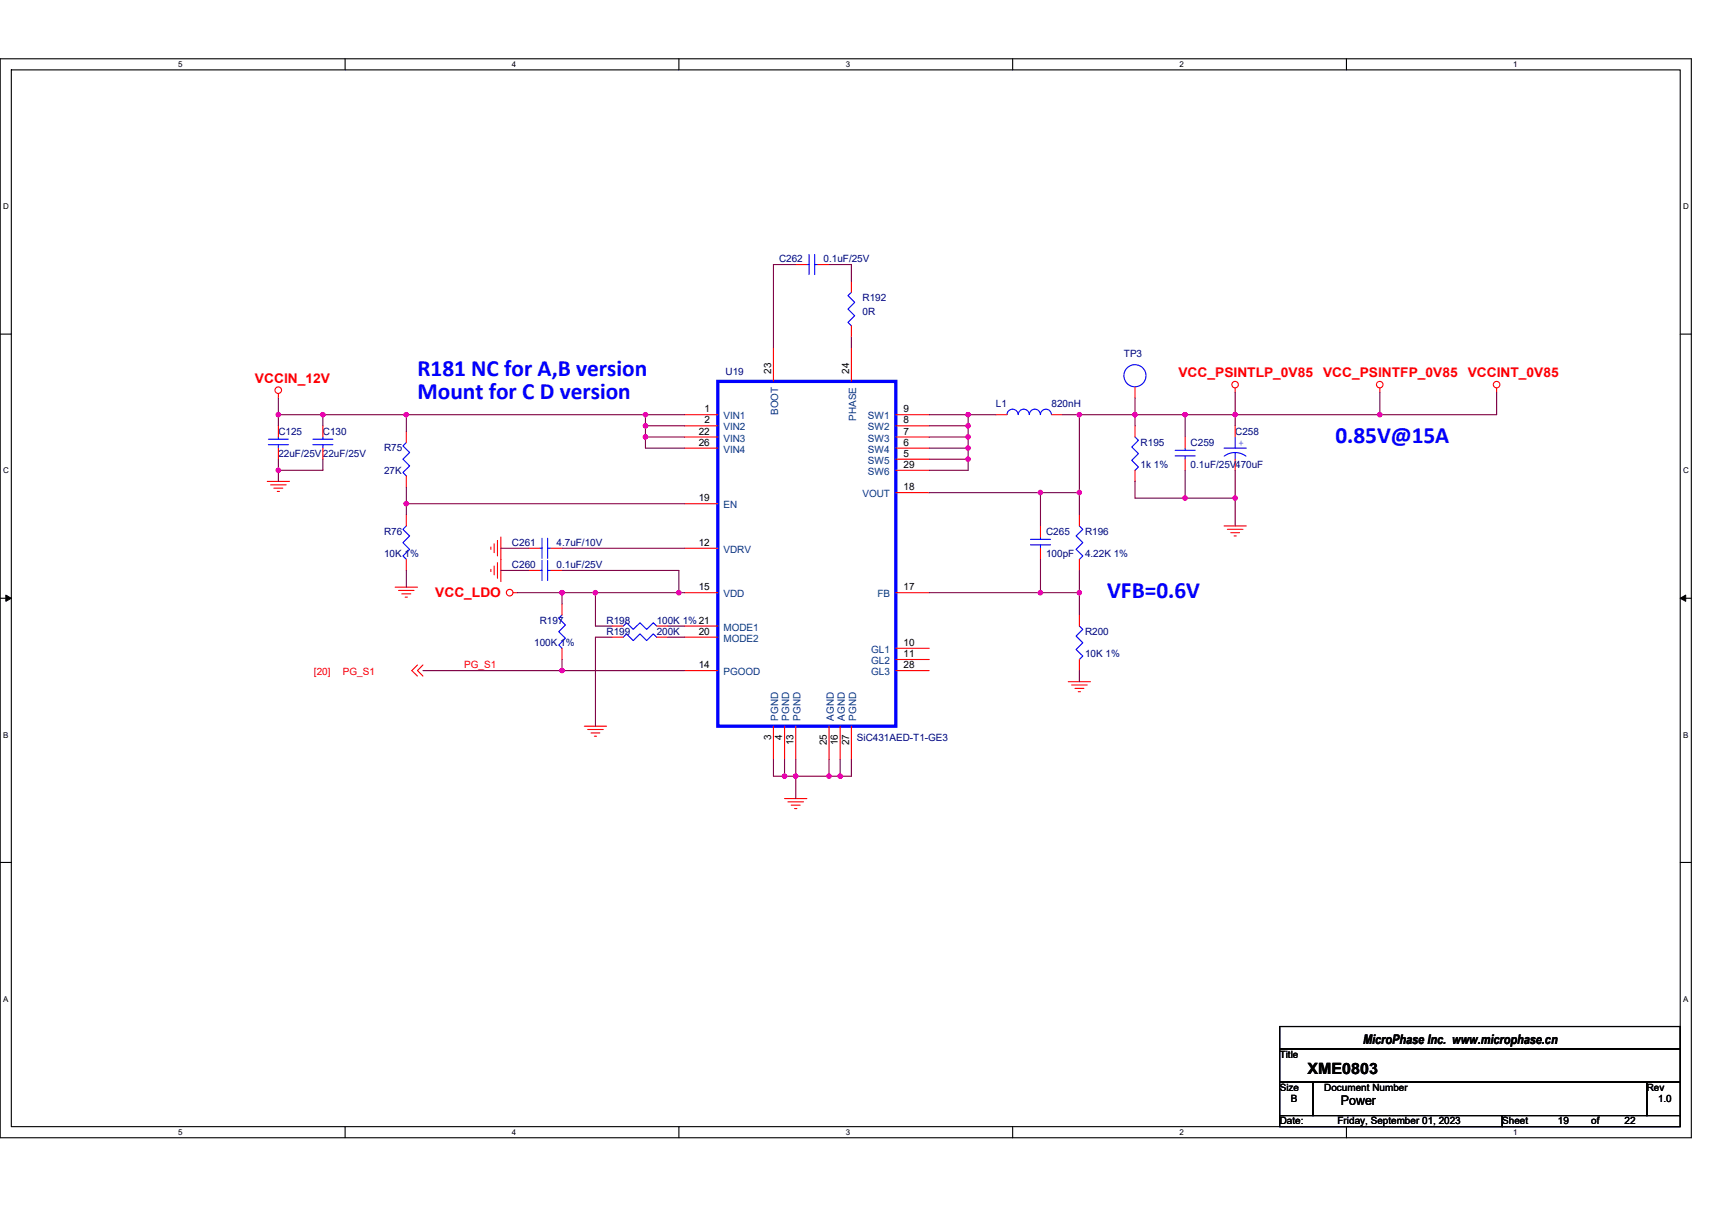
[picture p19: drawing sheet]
<svg xmlns="http://www.w3.org/2000/svg" width="297mm" height="210mm" viewBox="0 0 297 210" stroke-linecap="round" stroke-linejoin="round" font-family="sans-serif">
<defs><g id="words">
<g font-size="4" fill="#00f">
<text x="72.4" y="65.2">R181 NC for A,B version</text>
<text x="72.4" y="69.3">Mount for C D version</text>
<text x="231.7" y="76.8">0.85V@15A</text>
<text x="192.1" y="103.8">VFB=0.6V</text>
</g>
<text font-size="2.7" x="226.9" y="186.4">XME0803</text>
<g font-size="2.3" fill="#f00">
<text x="204.5" y="65.4">VCC_PSINTLP_0V85</text>
<text x="229.5" y="65.4">VCC_PSINTFP_0V85</text>
<text x="254.7" y="65.4">VCCINT_0V85</text>
<text x="44.2" y="66.4">VCCIN_12V</text>
<text x="75.5" y="103.7">VCC_LDO</text>
</g>
<g font-size="2.3">
<text x="236.5" y="181.1">MicroPhase Inc. www.microphase.cn</text>
<text x="232.6" y="191.8">Power</text>
</g>
<g font-size="1.7" fill="#000080">
<text x="135.2" y="45.5">C262</text>
<text x="142.9" y="45.5">0.1uF/25V</text>
<text x="149.6" y="52.3">R192</text>
<text x="149.6" y="54.6">0R</text>
<text x="125.9" y="65">U19</text>
<text x="195" y="61.9">TP3</text>
<text x="172.8" y="70.6">L1</text>
<text x="182.5" y="70.6">820nH</text>
<text x="48.3" y="75.4">C125</text>
<text x="56" y="75.4">C130</text>
<text x="197.9" y="77.4">R195</text>
<text x="206.6" y="77.4">C259</text>
<text x="214.3" y="75.4">C258</text>
<text x="48.3" y="79.3">22uF/25V22uF/25V</text>
<text x="66.6" y="78.3">R75</text>
<text x="66.6" y="82.2">27K</text>
<text x="197.9" y="81.2">1k 1%</text>
<text x="206.6" y="81.2">0.1uF/25V470uF</text>
<text x="66.6" y="92.8">R76</text>
<text x="88.8" y="94.7">C261</text>
<text x="96.6" y="94.7">4.7uF/10V</text>
<text x="181.5" y="92.8">C265</text>
<text x="188.3" y="92.8">R196</text>
<text x="66.6" y="96.7">10K 1%</text>
<text x="88.8" y="98.6">C260</text>
<text x="96.6" y="98.6">0.1uF/25V</text>
<text x="181.5" y="96.7">100pF</text>
<text x="188.3" y="96.7">4.22K 1%</text>
<text x="92.7" y="112.1">100K 1%</text>
<text x="93.7" y="108.3">R197</text>
<text x="105.2" y="108.3">R198</text>
<text x="105.2" y="110.2">R199</text>
<text x="113.9" y="108.3">100K 1% 21</text>
<text x="113.9" y="110.2">200K</text>
<text x="188.3" y="110.2">R200</text>
<text x="188.3" y="114">10K 1%</text>
<text x="148.7" y="128.5">SiC431AED-T1-GE3</text>
</g>
<g font-size="1.7">
<text x="133.8" y="64.8" transform="rotate(-90 133.8 64.8)">23</text>
<text x="147.3" y="64.8" transform="rotate(-90 147.3 64.8)">24</text>
<text x="122.2" y="71.6">1</text>
<text x="156.8" y="71.6">9</text>
<text x="121.2" y="75.4">22</text>
<text x="121.2" y="77.4">26</text>
<text x="122.2" y="73.5">2</text>
<text x="156.8" y="77.4">6</text>
<text x="156.8" y="75.4">7</text>
<text x="156.8" y="73.5">8</text>
<text x="156.8" y="79.3">5</text>
<text x="156.8" y="81.2">29</text>
<text x="121.2" y="87">19</text>
<text x="156.8" y="85.1">18</text>
<text x="121.2" y="94.7">12</text>
<text x="121.2" y="102.4">15</text>
<text x="156.8" y="102.4">17</text>
<text x="121.2" y="110.2">20</text>
<text x="156.8" y="112.1">10</text>
<text x="121.2" y="116">14</text>
<text x="156.8" y="114">11</text>
<text x="156.8" y="116">28</text>
<text x="133.8" y="128.3" transform="rotate(-90 133.8 128.3)">3</text>
<text x="135.7" y="128.3" transform="rotate(-90 135.7 128.3)">4</text>
<text x="137.7" y="129.3" transform="rotate(-90 137.7 129.3)">13</text>
<text x="143.4" y="129.3" transform="rotate(-90 143.4 129.3)">25</text>
<text x="145.4" y="129.3" transform="rotate(-90 145.4 129.3)">16</text>
<text x="147.3" y="129.3" transform="rotate(-90 147.3 129.3)">27</text>
<text x="222" y="183.6">Title</text>
<text x="222" y="189.3">Size</text>
<text x="224" y="191.3">B</text>
<text x="229.8" y="189.3">Document Number</text>
<text x="285.7" y="189.3">Rev</text>
<text x="287.7" y="191.3">1.0</text>
<text x="222" y="195.1">Date:</text>
<text x="232.1" y="195.1">Friday, September 01, 2023</text>
<text x="260.6" y="195.1">Sheet</text>
<text x="270.3" y="195.1">19</text>
<text x="276.1" y="195.1">of</text>
<text x="281.9" y="195.1">22</text>
</g>
<g font-size="1.7" fill="#004080">
<text x="125.5" y="72.7">VIN1</text>
<text x="125.5" y="74.7">VIN2</text>
<text x="125.5" y="76.6">VIN3</text>
<text x="135" y="72" transform="rotate(-90 135 72)">BOOT</text>
<text x="148.5" y="73" transform="rotate(-90 148.5 73)">PHASE</text>
<text x="150.6" y="76.6">SW3</text>
<text x="150.6" y="74.7">SW2</text>
<text x="150.6" y="72.7">SW1</text>
<text x="125.5" y="78.5">VIN4</text>
<text x="150.6" y="80.5">SW5</text>
<text x="150.6" y="78.5">SW4</text>
<text x="150.6" y="82.4">SW6</text>
<text x="125.5" y="88.2">EN</text>
<text x="149.6" y="86.3">VOUT</text>
<text x="125.5" y="95.9">VDRV</text>
<text x="125.5" y="103.6">VDD</text>
<text x="152.2" y="103.6">FB</text>
<text x="125.5" y="111.4">MODE2</text>
<text x="125.5" y="109.4">MODE1</text>
<text x="151.1" y="113.3">GL1</text>
<text x="125.5" y="117.2">PGOOD</text>
<text x="151.1" y="115.2">GL2</text>
<text x="151.1" y="117.2">GL3</text>
<text x="135" y="125.1" transform="rotate(-90 135 125.1)">PGND</text>
<text x="136.9" y="125.1" transform="rotate(-90 136.9 125.1)">PGND</text>
<text x="138.9" y="125.1" transform="rotate(-90 138.9 125.1)">PGND</text>
<text x="144.6" y="125.1" transform="rotate(-90 144.6 125.1)">AGND</text>
<text x="146.6" y="125.1" transform="rotate(-90 146.6 125.1)">AGND</text>
<text x="148.5" y="125.1" transform="rotate(-90 148.5 125.1)">PGND</text>
</g>
<text font-size="1.7" fill="#00f" x="214.9" y="77.4">+</text>
<g font-size="1.7" fill="#f00">
<text x="54.5" y="117.1">[20]</text>
<text x="59.5" y="117.1">PG_S1</text>
<text x="80.5" y="115.9">PG_S1</text>
</g>
<g font-size="1.4">
<text x="30.9" y="11.7">5</text>
<text x="88.8" y="11.7">4</text>
<text x="146.7" y="11.7">3</text>
<text x="204.7" y="11.7">2</text>
<text x="262.6" y="11.7">1</text>
<text x=".5" y="36.3">D</text>
<text x="292" y="36.3">D</text>
<text x=".5" y="82.1">C</text>
<text x="292" y="82.1">C</text>
<text x=".5" y="128">B</text>
<text x="292" y="128">B</text>
<text x=".5" y="173.8">A</text>
<text x="292" y="173.8">A</text>
<text x="30.9" y="197">5</text>
<text x="88.8" y="197">4</text>
<text x="146.7" y="197">3</text>
<text x="204.7" y="197">2</text>
<text x="262.6" y="197">1</text>
</g>
</g></defs>
<path d="M0 10.2h293.5v187.2h-293.5zM2 12.1h289.5v183.4h-289.5z" fill="none" stroke="#000" stroke-width=".19"/>
<g fill="#fff">
<path d="M30.9 10.4h.8v1.6h-.8z"/>
<path d="M30.9 195.7h.8v1.6h-.8z"/>
</g>
<path d="M59.9 10.2v1.9M59.9 195.5v1.9" fill="none" stroke="#000" stroke-width=".19"/>
<g fill="#fff">
<path d="M88.8 10.4h.8v1.6h-.8z"/>
<path d="M88.8 195.7h.8v1.6h-.8z"/>
</g>
<path d="M117.8 10.2v1.9M117.8 195.5v1.9" fill="none" stroke="#000" stroke-width=".19"/>
<g fill="#fff">
<path d="M146.7 10.4h.8v1.6h-.8z"/>
<path d="M146.7 195.7h.8v1.6h-.8z"/>
</g>
<path d="M175.7 10.2v1.9M175.7 195.5v1.9" fill="none" stroke="#000" stroke-width=".19"/>
<g fill="#fff">
<path d="M204.7 10.4h.7v1.6h-.7z"/>
<path d="M204.7 195.7h.7v1.6h-.7z"/>
</g>
<path d="M233.6 10.2v1.9M233.6 195.5v1.9" fill="none" stroke="#000" stroke-width=".19"/>
<g fill="#fff">
<path d="M262.6 10.4h.7v1.6h-.7z"/>
<path d="M262.6 195.7h.7v1.6h-.7z"/>
<path d="M.5 35.1h1v1.5h-1z"/>
<path d="M292 35.1h1v1.5h-1z"/>
<path d="M.5 80.9h1v1.5h-1z"/>
<path d="M292 80.9h1v1.5h-1z"/>
</g>
<path d="M0 58h2M291.5 58h2" fill="none" stroke="#000" stroke-width=".19"/>
<g fill="#fff">
<path d="M.5 126.7h.9v1.6h-.9z"/>
<path d="M292 126.7h.9v1.6h-.9z"/>
</g>
<path d="M0 103.8h2M291.5 103.8h2" fill="none" stroke="#000" stroke-width=".19"/>
<path d="M1 103.3l1 .5-1 .6zM291.5 103.8l1-.5v1.1z" fill="#000" stroke="#000" stroke-width=".17"/>
<g fill="#fff">
<path d="M.5 172.6h.9v1.5h-.9z"/>
<path d="M292 172.6h.9v1.5h-.9z"/>
</g>
<path d="M0 149.7h2M291.5 149.7h2M222 178.1h69.5v3.9h-69.5zM222 182h69.5v5.8h-69.5zM222 187.8h5.8v5.8h-5.8zM222 193.6h38.6v1.9h-38.6zM227.8 187.8h57.9v5.8h-57.9zM260.6 193.6h30.9v1.9h-30.9zM285.7 187.8h5.8v5.8h-5.8z" fill="none" stroke="#000" stroke-width=".19"/>
<g fill="none" stroke="#f00" stroke-width=".19">
<path d="M138.1 45.9h1.9M141.9 45.9h1.9M147.7 56.5v2M147.7 48.8v1.9M48.3 68.3v.8M48.3 73.9v1.9M48.3 77.8v1.9M56 73.9v1.9M56 77.8v1.9M70.5 74.9v1.9M118.8 72h5.7M118.8 73.9h5.7"/>
<path d="M118.8 75.8h5.7M118.8 77.8h5.7M134.2 60.4v5.8M147.7 60.4v5.8M155.4 79.7h5.8M155.4 77.8h5.8M155.4 75.8h5.8M155.4 73.9h5.8M155.4 72h5.8M172.8 72h1.9M182.5 72h1.9M196.9 73.9v1.9"/>
<path d="M196.9 67.1v2M205.6 75.8v2M205.6 79.7v1.9M214.3 73.9v1.9M214.3 79.7v1.9M214.3 67.3v.8M239.4 67.3v.8M259.7 67.3v.8M46.4 83.5h3.8M46.9 84.1h2.8M47.5 84.7h1.6M48.1 85.3h.4"/>
<path d="M70.5 82.6v1.9M70.5 97.1v1.9M70.5 89.3v2M85.2 98.8v.4M85.2 94.9v.4M85.7 98.2v1.6M85.7 94.4v1.5M86.3 97.6v2.8M86.3 93.8v2.7M86.9 93.2v7.7M91.7 99h2M91.7 95.1h2"/>
<path d="M95.6 99h1.9M95.6 95.1h1.9M118.8 95.1h5.7M118.8 87.4h5.7M155.4 85.5h5.8M155.4 81.6h5.8M180.5 91.3v1.9M180.5 95.1v2M187.3 89.3v2M187.3 97.1v1.9M196.9 81.6v1.9M212.4 91.3h3.8"/>
<path d="M213 91.9h2.7M213.5 92.4h1.6M214.1 93h.4M68.6 101.9h3.8M69.1 102.5h2.7M69.7 103.1h1.6M70.3 103.6h.4M72.4 115.4l-.9 1 .9 .9M73.4 115.4l-1 1 1 .9M89 102.8h.8M97.5 112.5v1.9M97.5 104.8v1.9"/>
<path d="M106.2 108.6h1.9M106.2 110.6h1.9M113.9 108.6h2M113.9 110.6h2M118.8 116.4h5.7M118.8 102.8h5.7M118.8 110.6h5.7M118.8 108.6h5.7M155.4 102.8h5.8M155.4 112.5h5.8M155.4 114.4h5.8M155.4 116.4h5.8"/>
<path d="M185.4 118.3h3.8M185.9 118.9h2.7M186.5 119.5h1.6M187.3 106.7v1.9M187.3 114.4v2M101.4 126h3.8M102 126.6h2.7M102.5 127.2h1.6M103.1 127.8h.4M134.2 126v5.8M136.1 138.6h3.9M136.1 126v5.8"/>
<path d="M136.7 139.1h2.7M137.3 139.7h1.5M138.1 126v5.8M143.8 126v5.8M145.8 126v5.8M147.7 126v5.8M187.1 120h.4M137.9 140.3h.4"/>
<circle cx="48.3" cy="67.7" r=".57"/>
<circle cx="214.3" cy="66.7" r=".57"/>
<circle cx="239.4" cy="66.7" r=".57"/>
<circle cx="259.7" cy="66.7" r=".57"/>
<circle cx="88.4" cy="102.8" r=".57"/>
</g>
<g fill="none" stroke="#00f" stroke-width=".19">
<path d="M140 45.9h.4M140.4 44.2v3.4M141.3 45.9h.6M141.3 44.2v3.4M147.7 50.7l-.6 .6 1.2 1.2-1.2 1.1 1.2 1.2-1.2 1.1 .6 .6M46.6 77.2h3.4M46.6 76.2h3.4M48.3 75.8v.4M48.3 77.2v.6M54.3 77.2h3.5M54.3 76.2h3.5M56 75.8v.4"/>
<path d="M56 77.2v.6M70.5 76.8l-.6 .6 1.2 1.1-1.2 1.2 1.2 1.2-1.2 1.1 .6 .6M178.6 71.9a.96 .96 0 0 0-1-.9 .96 .96 0 0 0-.9 .9 .96 .96 0 0 0-1-.9 .96 .96 0 0 0-1 .9M180.5 71.9a.95 .95 0 0 0-.9-.9 .95 .95 0 0 0-1 .9M182.4 71.9a.95 .95 0 0 0-.9-.9 .95 .95 0 0 0-1 .9M196.9 75.8l.6 .6-1.1 1.2 1.1 1.1-1.1 1.2 1.1 1.1-.6 .6M203.9 79.1h3.5M203.9 78.1h3.5M205.6 77.8v.3M205.6 79.1v.6M212.4 77.8h3.8M212.4 79.2a3.1 3.1 0 0 1 3.8 0"/>
<path d="M214.3 78.5v1.2M214.3 75.8v2M70.5 91.3l-.6 .6 1.2 1.1-1.2 1.2 1.2 1.1-1.2 1.2 .6 .6M93.7 99h.3M93.7 95.1h.3M94 97.3v3.4M94 93.4v3.5M95 99h.6M95 95.1h.6M95 97.3v3.4M95 93.4v3.5M178.8 94.6h3.5"/>
<path d="M178.8 93.6h3.5M180.5 93.2v.4M180.5 94.6v.5M187.3 91.3l.6 .6-1.2 1.1 1.2 1.2-1.2 1.1 1.2 1.2-.6 .6M97.5 106.7l-.6 .6 1.2 1.2-1.2 1.1 1.2 1.2-1.2 1.1 .6 .6M108.1 108.6l.6-.5 1.2 1.1 1.1-1.1 1.2 1.1 1.1-1.1 .6 .5M108.1 110.6l.6-.6 1.2 1.2 1.1-1.2 1.2 1.2 1.1-1.2 .6 .6M187.3 108.6l.6 .6-1.2 1.2 1.2 1.1-1.2 1.2 1.2 1.2-.6 .5"/>
<circle cx="196.9" cy="65.2" r="1.92"/>
</g>
<path d="M124.5 66.2h30.9v59.8h-30.9z" fill="none" stroke="#00f" stroke-width=".57"/>
<g fill="none" stroke="#800040" stroke-width=".19">
<path d="M138.1 45.9h-3.9v14.5M143.8 45.9h3.9v2.9M147.7 58.5v1.9M48.3 72h7.7M48.3 69.1v2.9M48.3 72v1.9M48.3 79.7v1.9M56 72h14.5M56 79.7v1.9h-7.7M56 72v1.9M70.5 72v2.9M70.5 72h41.5"/>
<path d="M112 75.8v2h6.8M112 73.9v1.9M112 72v1.9M112 73.9h6.8M112 75.8h6.8M112 72h6.8M161.2 72h6.8M161.2 73.9h6.8M161.2 75.8h6.8M161.2 77.8h6.8M161.2 79.7h6.8M168 72h4.8"/>
<path d="M168 79.7v1.9h-6.8M168 73.9v1.9M168 75.8v2M168 77.8v1.9M168 72v1.9M184.4 72h2.9M187.3 72h18.3M187.3 72v13.5M196.9 69.1v4.8M205.6 72h8.7M205.6 72v3.8M214.3 72v1.9"/>
<path d="M214.3 72h25.1M214.3 68.1v3.9M239.4 68.1v3.9M259.7 68.1v3.9h-20.3M48.3 81.6v1.9M70.5 99v2.9M70.5 84.5v2.9M70.5 87.4v1.9M70.5 87.4h48.3M86.9 99h4.8M86.9 95.1h4.8M97.5 99h20.3v3.8"/>
<path d="M97.5 95.1h21.3M161.2 85.5h19.3M180.5 85.5h6.8M180.5 85.5v5.8M180.5 97.1v5.7M187.3 85.5v3.8M187.3 99v3.8M196.9 83.5v2.9h8.7M205.6 86.4h8.7M205.6 81.6v4.8M214.3 86.4v4.9M214.3 81.6v4.8"/>
<path d="M73.4 116.4h24.1M89.8 102.8h7.7M97.5 102.8v2M97.5 102.8h5.8M97.5 116.4h21.3M97.5 114.4v2M103.3 102.8h14.5M103.3 102.8v5.8h2.9M106.2 110.6h-2.9v15.4M115.9 108.6h2.9M115.9 110.6h2.9M117.8 102.8h1"/>
<path d="M161.2 102.8h19.3M180.5 102.8h6.8M187.3 116.4v1.9M187.3 102.8v3.9M134.2 131.8v2.9h1.9M136.1 134.7h7.7M136.1 131.8v2.9M138.1 131.8v6.8M143.8 134.7h2M143.8 131.8v2.9M145.8 131.8v2.9M147.7 131.8v2.9h-1.9"/>
</g>
<g fill="#f0f" stroke="#f0f" stroke-width=".19">
<circle cx="56" cy="72" r=".38"/>
<circle cx="48.3" cy="72" r=".38"/>
<circle cx="214.3" cy="86.4" r=".38"/>
<circle cx="205.6" cy="86.4" r=".38"/>
<circle cx="97.5" cy="102.8" r=".38"/>
<circle cx="97.5" cy="116.4" r=".38"/>
<circle cx="168" cy="79.7" r=".38"/>
<circle cx="103.3" cy="102.8" r=".38"/>
<circle cx="117.8" cy="102.8" r=".38"/>
<circle cx="48.3" cy="81.6" r=".38"/>
<circle cx="145.8" cy="134.7" r=".38"/>
<circle cx="138" cy="134.7" r=".38"/>
<circle cx="136.1" cy="134.7" r=".38"/>
<circle cx="168" cy="72" r=".38"/>
<circle cx="143.8" cy="134.7" r=".38"/>
<circle cx="112" cy="75.8" r=".38"/>
<circle cx="168" cy="73.9" r=".38"/>
<circle cx="168" cy="77.8" r=".38"/>
<circle cx="168" cy="75.8" r=".38"/>
<circle cx="112" cy="73.9" r=".38"/>
<circle cx="187.3" cy="72" r=".38"/>
<circle cx="196.9" cy="72" r=".38"/>
<circle cx="187.3" cy="102.8" r=".38"/>
<circle cx="187.3" cy="85.5" r=".38"/>
<circle cx="180.5" cy="85.5" r=".38"/>
<circle cx="180.5" cy="102.8" r=".38"/>
<circle cx="112" cy="72" r=".38"/>
<circle cx="70.5" cy="72" r=".38"/>
<circle cx="70.5" cy="87.4" r=".38"/>
<circle cx="239.4" cy="72" r=".38"/>
<circle cx="214.3" cy="72" r=".38"/>
<circle cx="205.6" cy="72" r=".38"/>
</g>
<use href="#words"/>
</svg>
